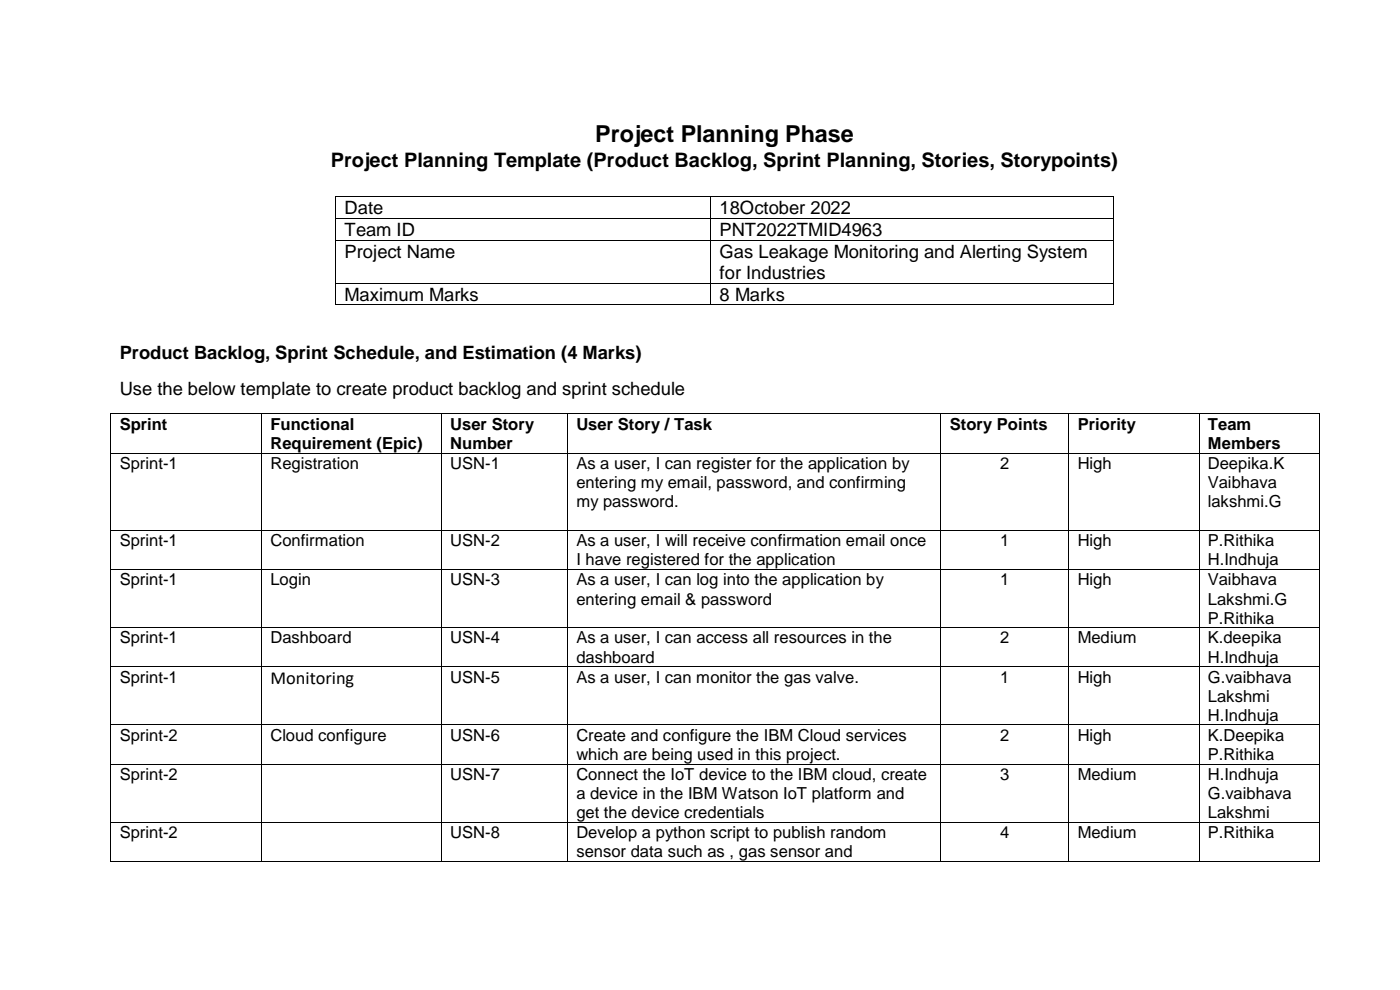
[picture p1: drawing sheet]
<svg xmlns="http://www.w3.org/2000/svg" width="297mm" height="210mm" viewBox="0 0 297 210" stroke-linecap="round" stroke-linejoin="round" font-family="sans-serif">
<defs><g id="words">
<text font-size="5" x="126.3" y="30">Project Planning Phase</text>
<text font-size="4.2" x="70.2" y="35.5">Project Planning Template (Product Backlog, Sprint Planning, Stories, Storypoints)</text>
<g font-size="3.9">
<text x="73.1" y="45.4">Date</text>
<text x="152.7" y="45.4">18October 2022</text>
<text x="73.1" y="50">Team ID</text>
<text x="152.7" y="50">PNT2022TMID4963</text>
<text x="73.1" y="54.7">Project Name</text>
<text x="152.7" y="54.7">Gas Leakage Monitoring and Alerting System</text>
<text x="152.7" y="59.1">for Industries</text>
<text x="73.1" y="63.8">Maximum Marks</text>
<text x="152.7" y="63.8">8 Marks</text>
<text x="25.4" y="76.1">Product Backlog, Sprint Schedule, and Estimation (4 Marks)</text>
<text x="25.4" y="83.7">Use the below template to create product backlog and sprint schedule</text>
<text x="57.4" y="145.2">Monitoring</text>
</g>
<g font-size="3.5">
<text x="25.4" y="91.2">Sprint</text>
<text x="57.4" y="91.2">Functional</text>
<text x="57.4" y="95.3">Requirement (Epic)</text>
<text x="95.5" y="91.2">User Story</text>
<text x="95.5" y="95.3">Number</text>
<text x="122.3" y="91.2">User Story / Task</text>
<text x="201.5" y="91.2">Story Points</text>
<text x="228.6" y="91.2">Priority</text>
<text x="256.2" y="91.2">Team</text>
<text x="256.2" y="95.3">Members</text>
<text x="25.4" y="99.5">Sprint-1</text>
<text x="57.4" y="99.5">Registration</text>
<text x="95.5" y="99.5">USN-1</text>
<text x="122.3" y="99.5">As a user, I can register for the application by</text>
<text x="212.2" y="99.5">2</text>
<text x="228.6" y="99.5">High</text>
<text x="256.2" y="99.5">Deepika.K</text>
<text x="122.3" y="103.5">entering my email, password, and confirming</text>
<text x="122.3" y="107.6">my password.</text>
<text x="256.2" y="103.5">Vaibhava</text>
<text x="256.2" y="107.6">lakshmi.G</text>
<text x="25.4" y="115.9">Sprint-1</text>
<text x="57.4" y="115.9">Confirmation</text>
<text x="95.5" y="115.9">USN-2</text>
<text x="122.3" y="115.9">As a user, I will receive confirmation email once</text>
<text x="122.3" y="120">I have registered for the application</text>
<text x="212.2" y="115.9">1</text>
<text x="228.6" y="115.9">High</text>
<text x="256.2" y="115.9">P.Rithika</text>
<text x="256.2" y="120">H.Indhuja</text>
<text x="25.4" y="124.2">Sprint-1</text>
<text x="57.4" y="124.2">Login</text>
<text x="95.5" y="124.2">USN-3</text>
<text x="122.3" y="124.2">As a user, I can log into the application by</text>
<text x="212.2" y="124.2">1</text>
<text x="228.6" y="124.2">High</text>
<text x="256.2" y="124.2">Vaibhava</text>
<text x="122.3" y="128.3">entering email &amp; password</text>
<text x="256.2" y="128.3">Lakshmi.G</text>
<text x="25.4" y="136.5">Sprint-1</text>
<text x="57.4" y="136.5">Dashboard</text>
<text x="95.5" y="136.5">USN-4</text>
<text x="122.3" y="136.5">As a user, I can access all resources in the</text>
<text x="212.2" y="136.5">2</text>
<text x="228.6" y="136.5">Medium</text>
<text x="256.2" y="132.3">P.Rithika</text>
<text x="256.2" y="136.5">K.deepika</text>
<text x="122.3" y="140.6">dashboard</text>
<text x="256.2" y="140.6">H.Indhuja</text>
<text x="25.4" y="144.8">Sprint-1</text>
<text x="95.5" y="144.8">USN-5</text>
<text x="122.3" y="144.8">As a user, I can monitor the gas valve.</text>
<text x="212.2" y="144.8">1</text>
<text x="228.6" y="144.8">High</text>
<text x="256.2" y="144.8">G.vaibhava</text>
<text x="256.2" y="148.9">Lakshmi</text>
<text x="256.2" y="152.9">H.Indhuja</text>
<text x="25.4" y="157.2">Sprint-2</text>
<text x="57.4" y="157.2">Cloud configure</text>
<text x="95.5" y="157.2">USN-6</text>
<text x="122.3" y="157.2">Create and configure the IBM Cloud services</text>
<text x="122.3" y="161.2">which are being used in this project.</text>
<text x="212.2" y="157.2">2</text>
<text x="228.6" y="157.2">High</text>
<text x="256.2" y="157.2">K.Deepika</text>
<text x="256.2" y="161.2">P.Rithika</text>
<text x="25.4" y="165.5">Sprint-2</text>
<text x="95.5" y="165.5">USN-7</text>
<text x="122.3" y="165.5">Connect the IoT device to the IBM cloud, create</text>
<text x="212.2" y="165.5">3</text>
<text x="228.6" y="165.5">Medium</text>
<text x="256.2" y="165.5">H.Indhuja</text>
<text x="122.3" y="169.5">a device in the IBM Watson IoT platform and</text>
<text x="122.3" y="173.6">get the device credentials</text>
<text x="256.2" y="169.5">G.vaibhava</text>
<text x="256.2" y="173.6">Lakshmi</text>
<text x="25.4" y="177.8">Sprint-2</text>
<text x="95.5" y="177.8">USN-8</text>
<text x="122.3" y="177.8">Develop a python script to publish random</text>
<text x="212.2" y="177.8">4</text>
<text x="228.6" y="177.8">Medium</text>
<text x="256.2" y="177.8">P.Rithika</text>
<text x="122.3" y="181.9">sensor data such as , gas sensor and</text>
</g>
</g></defs>
<g fill="#000">
<path d="M71.2 41.6h.1v.2h-.1z" fill-rule="evenodd"/>
<path d="M71.2 41.6h.1v.2h-.1z" fill-rule="evenodd"/>
<path d="M71.2 46.2h.1v.2h-.1z" fill-rule="evenodd"/>
<path d="M71.2 50.9h.1v.2h-.1z" fill-rule="evenodd"/>
<path d="M150.7 41.6h.2v.2h-.2z" fill-rule="evenodd"/>
<path d="M150.7 46.2h.2v.2h-.2z" fill-rule="evenodd"/>
<path d="M150.7 50.9h.2v.2h-.2z" fill-rule="evenodd"/>
<path d="M236.1 41.6h.2v.2h-.2z" fill-rule="evenodd"/>
<path d="M236.1 41.6h.2v.2h-.2z" fill-rule="evenodd"/>
<path d="M236.1 46.2h.2v.2h-.2z" fill-rule="evenodd"/>
<path d="M236.1 50.9h.2v.2h-.2z" fill-rule="evenodd"/>
<path d="M71.2 60h.1v.2h-.1z" fill-rule="evenodd"/>
<path d="M71.2 64.6h.1v.2h-.1z" fill-rule="evenodd"/>
<path d="M71.2 64.6h.1v.2h-.1z" fill-rule="evenodd"/>
<path d="M150.7 60h.2v.2h-.2z" fill-rule="evenodd"/>
<path d="M150.7 64.6h.2v.2h-.2z" fill-rule="evenodd"/>
<path d="M236.1 60h.2v.2h-.2z" fill-rule="evenodd"/>
<path d="M236.1 64.6h.2v.2h-.2z" fill-rule="evenodd"/>
<path d="M236.1 64.6h.2v.2h-.2z" fill-rule="evenodd"/>
<path d="M23.4 87.7h.2v.2h-.2z" fill-rule="evenodd"/>
<path d="M23.4 87.7h.2v.2h-.2z" fill-rule="evenodd"/>
<path d="M23.4 96h.2v.2h-.2z" fill-rule="evenodd"/>
<path d="M55.4 87.7h.1v.2h-.1z" fill-rule="evenodd"/>
<path d="M55.4 96h.1v.2h-.1z" fill-rule="evenodd"/>
<path d="M93.5 87.7h.2v.2h-.2z" fill-rule="evenodd"/>
<path d="M93.5 96h.2v.2h-.2z" fill-rule="evenodd"/>
<path d="M120.3 87.7h.2v.2h-.2z" fill-rule="evenodd"/>
<path d="M120.3 96h.2v.2h-.2z" fill-rule="evenodd"/>
<path d="M199.5 87.7h.2v.2h-.2z" fill-rule="evenodd"/>
<path d="M199.5 96h.2v.2h-.2z" fill-rule="evenodd"/>
<path d="M226.6 87.7h.2v.2h-.2z" fill-rule="evenodd"/>
<path d="M226.6 96h.2v.2h-.2z" fill-rule="evenodd"/>
<path d="M254.3 87.7h.2v.2h-.2z" fill-rule="evenodd"/>
<path d="M254.3 96h.2v.2h-.2z" fill-rule="evenodd"/>
<path d="M279.9 87.7h.1v.2h-.1z" fill-rule="evenodd"/>
<path d="M279.9 87.7h.1v.2h-.1z" fill-rule="evenodd"/>
<path d="M279.9 96h.1v.2h-.1z" fill-rule="evenodd"/>
<path d="M23.4 112.4h.2v.2h-.2z" fill-rule="evenodd"/>
<path d="M55.4 112.4h.1v.2h-.1z" fill-rule="evenodd"/>
<path d="M93.5 112.4h.2v.2h-.2z" fill-rule="evenodd"/>
<path d="M120.3 112.4h.2v.2h-.2z" fill-rule="evenodd"/>
<path d="M199.5 112.4h.2v.2h-.2z" fill-rule="evenodd"/>
<path d="M226.6 112.4h.2v.2h-.2z" fill-rule="evenodd"/>
<path d="M254.3 112.4h.2v.2h-.2z" fill-rule="evenodd"/>
<path d="M279.9 112.4h.1v.2h-.1z" fill-rule="evenodd"/>
<path d="M23.4 120.7h.2v.2h-.2z" fill-rule="evenodd"/>
<path d="M23.4 133h.2v.2h-.2z" fill-rule="evenodd"/>
<path d="M55.4 120.7h.1v.2h-.1z" fill-rule="evenodd"/>
<path d="M55.4 133h.1v.2h-.1z" fill-rule="evenodd"/>
<path d="M93.5 120.7h.2v.2h-.2z" fill-rule="evenodd"/>
<path d="M93.5 133h.2v.2h-.2z" fill-rule="evenodd"/>
<path d="M120.3 120.7h.2v.2h-.2z" fill-rule="evenodd"/>
<path d="M120.3 133h.2v.2h-.2z" fill-rule="evenodd"/>
<path d="M199.5 120.7h.2v.2h-.2z" fill-rule="evenodd"/>
<path d="M199.5 133h.2v.2h-.2z" fill-rule="evenodd"/>
<path d="M226.6 120.7h.2v.2h-.2z" fill-rule="evenodd"/>
<path d="M226.6 133h.2v.2h-.2z" fill-rule="evenodd"/>
<path d="M254.3 120.7h.2v.2h-.2z" fill-rule="evenodd"/>
<path d="M254.3 133h.2v.2h-.2z" fill-rule="evenodd"/>
<path d="M279.9 120.7h.1v.2h-.1z" fill-rule="evenodd"/>
<path d="M279.9 133h.1v.2h-.1z" fill-rule="evenodd"/>
<path d="M23.4 141.3h.2v.2h-.2z" fill-rule="evenodd"/>
<path d="M23.4 153.7h.2v.2h-.2z" fill-rule="evenodd"/>
<path d="M55.4 141.3h.1v.2h-.1z" fill-rule="evenodd"/>
<path d="M55.4 153.7h.1v.2h-.1z" fill-rule="evenodd"/>
<path d="M93.5 141.3h.2v.2h-.2z" fill-rule="evenodd"/>
<path d="M93.5 153.7h.2v.2h-.2z" fill-rule="evenodd"/>
<path d="M120.3 141.3h.2v.2h-.2z" fill-rule="evenodd"/>
<path d="M120.3 153.7h.2v.2h-.2z" fill-rule="evenodd"/>
<path d="M199.5 141.3h.2v.2h-.2z" fill-rule="evenodd"/>
<path d="M199.5 153.7h.2v.2h-.2z" fill-rule="evenodd"/>
<path d="M226.6 141.3h.2v.2h-.2z" fill-rule="evenodd"/>
<path d="M226.6 153.7h.2v.2h-.2z" fill-rule="evenodd"/>
<path d="M254.3 141.3h.2v.2h-.2z" fill-rule="evenodd"/>
<path d="M254.3 153.7h.2v.2h-.2z" fill-rule="evenodd"/>
<path d="M279.9 141.3h.1v.2h-.1z" fill-rule="evenodd"/>
<path d="M279.9 153.7h.1v.2h-.1z" fill-rule="evenodd"/>
<path d="M23.4 162h.2v.2h-.2z" fill-rule="evenodd"/>
<path d="M23.4 174.3h.2v.2h-.2z" fill-rule="evenodd"/>
<path d="M55.4 162h.1v.2h-.1z" fill-rule="evenodd"/>
<path d="M55.4 174.3h.1v.2h-.1z" fill-rule="evenodd"/>
<path d="M93.5 162h.2v.2h-.2z" fill-rule="evenodd"/>
<path d="M93.5 174.3h.2v.2h-.2z" fill-rule="evenodd"/>
<path d="M120.3 162h.2v.2h-.2z" fill-rule="evenodd"/>
<path d="M120.3 174.3h.2v.2h-.2z" fill-rule="evenodd"/>
<path d="M199.5 162h.2v.2h-.2z" fill-rule="evenodd"/>
<path d="M199.5 174.3h.2v.2h-.2z" fill-rule="evenodd"/>
<path d="M226.6 162h.2v.2h-.2z" fill-rule="evenodd"/>
<path d="M226.6 174.3h.2v.2h-.2z" fill-rule="evenodd"/>
<path d="M254.3 162h.2v.2h-.2z" fill-rule="evenodd"/>
<path d="M254.3 174.3h.2v.2h-.2z" fill-rule="evenodd"/>
<path d="M279.9 162h.1v.2h-.1z" fill-rule="evenodd"/>
<path d="M279.9 174.3h.1v.2h-.1z" fill-rule="evenodd"/>
<path d="M23.4 182.6h.2v.2h-.2z" fill-rule="evenodd"/>
<path d="M23.4 182.6h.2v.2h-.2z" fill-rule="evenodd"/>
<path d="M55.4 182.6h.1v.2h-.1z" fill-rule="evenodd"/>
<path d="M93.5 182.6h.2v.2h-.2z" fill-rule="evenodd"/>
<path d="M120.3 182.6h.2v.2h-.2z" fill-rule="evenodd"/>
<path d="M199.5 182.6h.2v.2h-.2z" fill-rule="evenodd"/>
<path d="M226.6 182.6h.2v.2h-.2z" fill-rule="evenodd"/>
<path d="M254.3 182.6h.2v.2h-.2z" fill-rule="evenodd"/>
<path d="M279.9 182.6h.1v.2h-.1z" fill-rule="evenodd"/>
<path d="M279.9 182.6h.1v.2h-.1z" fill-rule="evenodd"/>
</g>
<g fill="none" stroke="#000" stroke-width=".21">
<path d="M71.3 41.8v4.4M71.3 46.4v4.5M71.3 51.1v8.9M71.3 41.7h79.4M71.3 46.3h79.4M71.3 51h79.4M150.8 41.8v4.4M150.8 46.4v4.5M150.8 51.1v8.9M150.9 41.7h85.2M150.9 46.3h85.2M150.9 51h85.2"/>
<path d="M236.2 41.8v4.4M236.2 46.4v4.5M236.2 51.1v8.9M71.3 60.2v4.4M71.3 60.1h79.4M71.3 64.7h79.4M150.8 60.2v4.4M150.9 60.1h85.2M150.9 64.7h85.2M236.2 60.2v4.4M23.5 87.9v8.1M23.5 96.2v16.2"/>
<path d="M23.6 87.8h31.8M23.6 96.1h31.8M55.5 87.9v8.1M55.5 96.2v16.2M55.5 87.8h38M55.5 96.1h38M93.6 87.9v8.1M93.6 96.2v16.2M93.7 87.8h26.6M93.7 96.1h26.6M120.4 87.9v8.1M120.4 96.2v16.2"/>
<path d="M120.5 87.8h79M120.5 96.1h79M199.6 87.9v8.1M199.6 96.2v16.2M199.7 87.8h26.9M199.7 96.1h26.9M226.7 87.9v8.1M226.7 96.2v16.2M226.8 87.8h27.5M226.8 96.1h27.5M254.4 87.9v8.1M254.4 96.2v16.2"/>
<path d="M254.5 87.8h25.4M254.5 96.1h25.4M279.9 87.9v8.1M279.9 96.2v16.2M23.5 112.6v8.1M23.6 112.5h31.8M55.5 112.6v8.1M55.5 112.5h38M93.6 112.6v8.1M93.7 112.5h26.6M120.4 112.6v8.1M120.5 112.5h79"/>
<path d="M199.6 112.6v8.1M199.7 112.5h26.9M226.7 112.6v8.1M226.8 112.5h27.5M254.4 112.6v8.1M254.5 112.5h25.4M279.9 112.6v8.1M23.5 120.9v12.1M23.5 133.2v8.1M23.6 120.8h31.8M23.6 133.1h31.8M55.5 120.9v12.1"/>
<path d="M55.5 133.2v8.1M55.5 120.8h38M55.5 133.1h38M93.6 120.9v12.1M93.6 133.2v8.1M93.7 120.8h26.6M93.7 133.1h26.6M120.4 120.9v12.1M120.4 133.2v8.1M120.5 120.8h79M120.5 133.1h79M199.6 120.9v12.1"/>
<path d="M199.6 133.2v8.1M199.7 120.8h26.9M199.7 133.1h26.9M226.7 120.9v12.1M226.7 133.2v8.1M226.8 120.8h27.5M226.8 133.1h27.5M254.4 120.9v12.1M254.4 133.2v8.1M254.5 120.8h25.4M254.5 133.1h25.4M279.9 120.9v12.1"/>
<path d="M279.9 133.2v8.1M23.5 141.5v12.2M23.5 153.9v8.1M23.6 141.4h31.8M23.6 153.8h31.8M55.5 141.5v12.2M55.5 153.9v8.1M55.5 141.4h38M55.5 153.8h38M93.6 141.5v12.2M93.6 153.9v8.1M93.7 141.4h26.6"/>
<path d="M93.7 153.8h26.6M120.4 141.5v12.2M120.4 153.9v8.1M120.5 141.4h79M120.5 153.8h79M199.6 141.5v12.2M199.6 153.9v8.1M199.7 141.4h26.9M199.7 153.8h26.9M226.7 141.5v12.2M226.7 153.9v8.1M226.8 141.4h27.5"/>
<path d="M226.8 153.8h27.5M254.4 141.5v12.2M254.4 153.9v8.1M254.5 141.4h25.4M254.5 153.8h25.4M279.9 141.5v12.2M279.9 153.9v8.1M23.5 162.2v12.1M23.5 174.5v8.1M23.6 162.1h31.8M23.6 174.4h31.8M55.5 162.2v12.1"/>
<path d="M55.5 174.5v8.1M55.5 162.1h38M55.5 174.4h38M93.6 162.2v12.1M93.6 174.5v8.1M93.7 162.1h26.6M93.7 174.4h26.6M120.4 162.2v12.1M120.4 174.5v8.1M120.5 162.1h79M120.5 174.4h79M199.6 162.2v12.1"/>
<path d="M199.6 174.5v8.1M199.7 162.1h26.9M199.7 174.4h26.9M226.7 162.2v12.1M226.7 174.5v8.1M226.8 162.1h27.5M226.8 174.4h27.5M254.4 162.2v12.1M254.4 174.5v8.1M254.5 162.1h25.4M254.5 174.4h25.4M279.9 162.2v12.1"/>
<path d="M279.9 174.5v8.1M23.6 182.7h31.8M55.5 182.7h38M93.7 182.7h26.6M120.5 182.7h79M199.7 182.7h26.9M226.8 182.7h27.5M254.5 182.7h25.4"/>
</g>
<use href="#words"/>
</svg>
